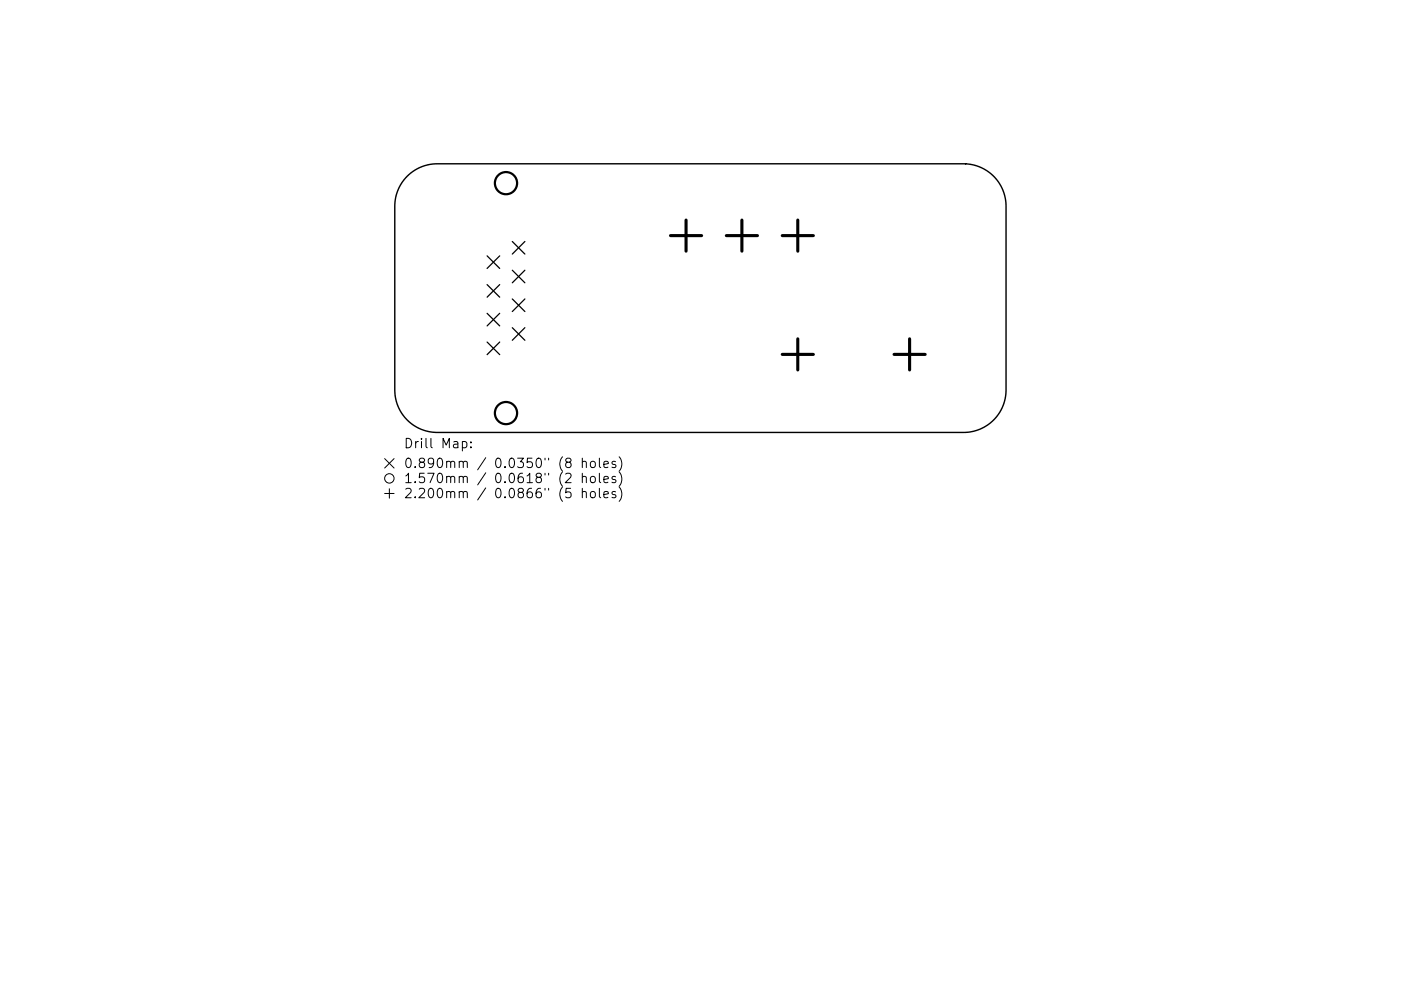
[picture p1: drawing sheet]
<svg xmlns="http://www.w3.org/2000/svg" width="297mm" height="210mm" viewBox="0 0 297 210" stroke-linecap="round" stroke-linejoin="round" font-family="sans-serif">
<defs><g id="words">
<g font-size="2.8">
<text x="85.6" y="95.1">Drill Map:</text>
<text x="85.6" y="99.3">0.890mm / 0.0350&quot; (8 holes)</text>
<text x="85.6" y="102.5">1.570mm / 0.0618&quot; (2 holes)</text>
<text x="85.6" y="105.7">2.200mm / 0.0866&quot; (5 holes)</text>
</g>
</g></defs>
<path d="M86.3 37.4a9 9 0 0 1 6.4-2.6h111.6a9 9 0 0 1 9 9v39a9 9 0 0 1-9 9h-111.6a9 9 0 0 1-9-9v-39a9 9 0 0 1 2.6-6.4z" fill="none" stroke="#000" stroke-width=".3"/>
<g fill="none" stroke="#000" stroke-width=".27">
<path d="M103.3 54.3l2.6 2.7M105.9 54.3l-2.6 2.7M108.6 51.2l2.7 2.7M108.6 57.3l2.7 2.7M111.3 51.2l-2.7 2.7M111.3 57.3l-2.7 2.7M103.3 60.4l2.6 2.6M103.3 66.5l2.6 2.6M103.3 72.6l2.6 2.6M105.9 60.4l-2.6 2.6M105.9 66.5l-2.6 2.6M105.9 72.6l-2.6 2.6"/>
<path d="M108.6 63.4l2.7 2.7M108.6 69.5l2.7 2.7M111.3 63.4l-2.7 2.7M111.3 69.5l-2.7 2.7"/>
</g>
<g fill="none" stroke="#000" stroke-width=".47">
<circle cx="107.3" cy="38.9" r="2.35"/>
<circle cx="107.3" cy="87.6" r="2.35"/>
</g>
<path d="M142.2 50h6.6M145.5 46.7v6.6M154 50h6.6M157.3 46.7v6.6M165.8 50h6.6M169.1 46.7v6.6M165.8 75.2h6.6M169.1 71.9v6.6M189.6 75.2h6.6M192.9 71.9v6.6" fill="none" stroke="#000" stroke-width=".66"/>
<g fill="none" stroke="#000" stroke-width=".21">
<path d="M81.6 97.3l2 2M83.6 97.3l-2 2M98 93.8l.6-.1 .4 .4v.5l-.2 .3h-.8M99.8 94.8v.2M99.8 93.8v.2M123.5 98.1a.5 .5 0 0 1 .8 .1v1M123.5 97.2v2M125.3 98.1a.54 .54 0 0 1 .5-.2 .54 .54 0 0 1 .4 .4v.5a.54 .54 0 0 1-.5 .4 .54 .54 0 0 1-.5-.4zM127.1 97.2v1.7l.3 .3M128 98.5l1-.2-.1-.3-.6-.1-.3 .3 .1 .9h.8M130.5 98l-.5-.1-.3 .3 .1 .2 .7 .2v.5h-.8M131.3 96.9a2.29 2.29 0 0 1 0 3.1"/>
<path d="M81.6 104.7h2M82.6 103.7v2M123.5 101.3a.5 .5 0 0 1 .8 .1v1M123.5 104.5a.5 .5 0 0 1 .8 .1v1M123.5 100.4v2M123.5 103.6v2M125.3 101.3a.54 .54 0 0 1 .5-.2 .54 .54 0 0 1 .4 .4v.5a.54 .54 0 0 1-.5 .4 .54 .54 0 0 1-.5-.4zM125.3 104.5a.54 .54 0 0 1 .5-.2 .54 .54 0 0 1 .4 .4v.5a.54 .54 0 0 1-.5 .4 .54 .54 0 0 1-.5-.4zM127.1 100.4v1.7l.3 .3M127.1 103.6v1.7l.3 .3M128 101.7l1-.2-.1-.3-.6-.1-.3 .3 .1 .9h.8M128 104.9l1-.2-.1-.3-.6-.1-.3 .3 .1 .9h.8"/>
<path d="M130.5 101.2l-.5-.1-.3 .3 .1 .2 .7 .2v.5h-.8M130.5 104.4l-.5-.1-.3 .3 .1 .2 .7 .2v.5h-.8M131.3 100.1a2.29 2.29 0 0 1 0 3.1M131.3 103.3a2.29 2.29 0 0 1 0 3.1"/>
<circle cx="82.6" cy="101.5" r="1"/>
</g>
<use href="#words"/>
</svg>
